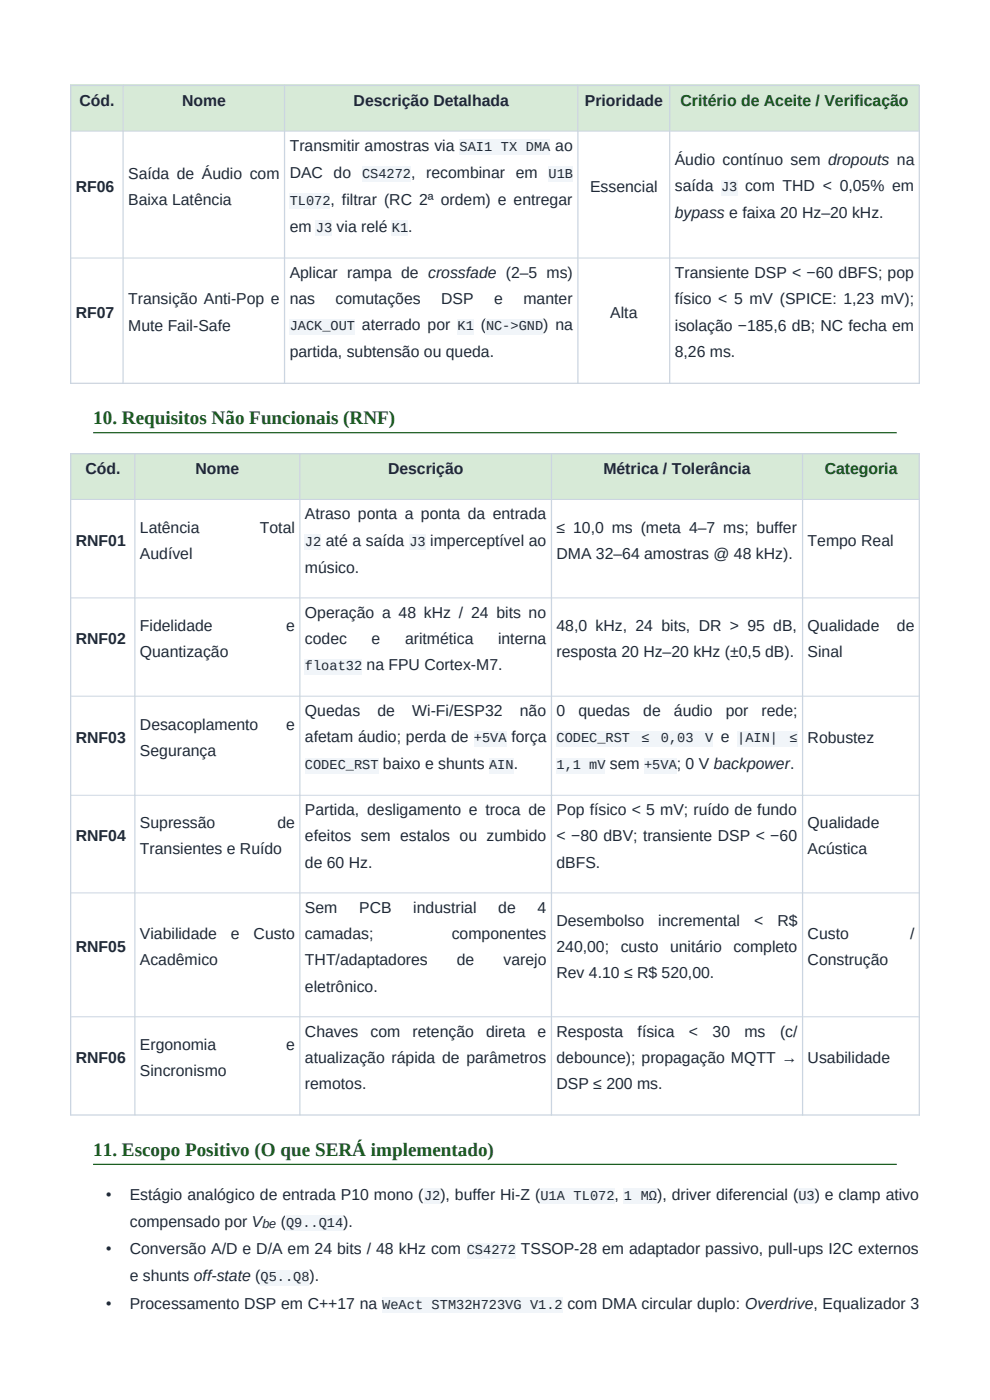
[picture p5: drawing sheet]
<svg xmlns="http://www.w3.org/2000/svg" width="210mm" height="297mm" viewBox="0 0 210 297" stroke-linecap="round" stroke-linejoin="round" font-family="sans-serif">
<defs><g id="words">
<g font-size="4.1" fill="#1b5e20">
<text x="19.8" y="90">10. Requisitos Não Funcionais (RNF)</text>
<text x="19.8" y="245.2">11. Escopo Positivo (O que SERÁ implementado)</text>
</g>
<g font-size="3.4" fill="#1f2937">
<text x="16.9" y="22.5">Cód.</text>
<text x="38.6" y="22.5">Nome</text>
<text x="75" y="22.5">Descrição Detalhada</text>
<text x="124.1" y="22.5">Prioridade</text>
<text x="61.5" y="32">Transmitir amostras via</text>
<text x="117.8" y="32">ao</text>
<text x="143.2" y="35">Áudio contínuo sem dropouts na</text>
<text x="16.1" y="40.7">RF06</text>
<text x="27.2" y="37.9">Saída de Áudio com</text>
<text x="61.5" y="37.7">DAC do</text>
<text x="87.2" y="37.7">, recombinar em</text>
<text x="125.2" y="40.7">Essencial</text>
<text x="143.2" y="40.6">saída</text>
<text x="158.1" y="40.6">com THD &lt; 0,05% em</text>
<text x="27.2" y="43.5">Baixa Latência</text>
<text x="70.1" y="43.5">, filtrar (RC 2ª ordem) e entregar</text>
<text x="143.2" y="46.3">bypass e faixa 20 Hz–20 kHz.</text>
<text x="61.5" y="49.2">em</text>
<text x="71.4" y="49.2">via relé</text>
<text x="86.6" y="49.2">.</text>
<text x="61.5" y="58.9">Aplicar rampa de crossfade (2–5 ms)</text>
<text x="143.2" y="59">Transiente DSP &lt; −60 dBFS; pop</text>
<text x="27.2" y="64.6">Transição Anti-Pop e</text>
<text x="61.5" y="64.5">nas</text>
<text x="71.2" y="64.5">comutações</text>
<text x="93.6" y="64.5">DSP</text>
<text x="104.8" y="64.5">e</text>
<text x="111" y="64.5">manter</text>
<text x="143.2" y="64.6">físico &lt; 5 mV (SPICE: 1,23 mV);</text>
<text x="16.1" y="67.4">RF07</text>
<text x="27.2" y="70.2">Mute Fail-Safe</text>
<text x="76.8" y="70.1">aterrado por</text>
<text x="102" y="70.1">(</text>
<text x="115.2" y="70.1">) na</text>
<text x="129.5" y="67.4">Alta</text>
<text x="143.2" y="70.2">isolação −185,6 dB; NC fecha em</text>
<text x="61.5" y="75.8">partida, subtensão ou queda.</text>
<text x="143.2" y="75.7">8,26 ms.</text>
<text x="18.1" y="100.6">Cód.</text>
<text x="41.5" y="100.6">Nome</text>
<text x="82.3" y="100.6">Descrição</text>
<text x="128" y="100.6">Métrica / Tolerância</text>
<text x="29.7" y="113">Latência</text>
<text x="55.1" y="113">Total</text>
<text x="64.7" y="110.2">Atraso ponta a ponta da entrada</text>
<text x="118.1" y="113">≤ 10,0 ms (meta 4–7 ms; buffer</text>
<text x="16.1" y="115.8">RNF01</text>
<text x="29.7" y="118.6">Audível</text>
<text x="69.1" y="115.7">até a saída</text>
<text x="91.3" y="115.7">imperceptível ao</text>
<text x="118.1" y="118.6">DMA 32–64 amostras @ 48 kHz).</text>
<text x="171.3" y="115.8">Tempo Real</text>
<text x="64.7" y="121.5">músico.</text>
<text x="64.7" y="131">Operação a 48 kHz / 24 bits no</text>
<text x="16.1" y="136.7">RNF02</text>
<text x="29.7" y="133.9">Fidelidade</text>
<text x="60.7" y="133.9">e</text>
<text x="64.7" y="136.6">codec</text>
<text x="78.8" y="136.6">e</text>
<text x="85.9" y="136.6">aritmética</text>
<text x="105.6" y="136.6">interna</text>
<text x="118.1" y="133.9">48,0 kHz, 24 bits, DR &gt; 95 dB,</text>
<text x="171.3" y="133.9">Qualidade</text>
<text x="190.3" y="133.9">de</text>
<text x="29.7" y="139.5">Quantização</text>
<text x="77.8" y="142.2">na FPU Cortex-M7.</text>
<text x="118.1" y="139.5">resposta 20 Hz–20 kHz (±0,5 dB).</text>
<text x="171.3" y="139.5">Sinal</text>
<text x="29.7" y="154.8">Desacoplamento</text>
<text x="60.7" y="154.8">e</text>
<text x="64.7" y="151.9">Quedas</text>
<text x="80.1" y="151.9">de</text>
<text x="87.5" y="151.9">Wi-Fi/ESP32</text>
<text x="110.3" y="151.9">não</text>
<text x="118.1" y="151.9">0</text>
<text x="122.7" y="151.9">quedas</text>
<text x="136.5" y="151.9">de</text>
<text x="143" y="151.9">áudio</text>
<text x="153.9" y="151.9">por</text>
<text x="161.6" y="151.9">rede;</text>
<text x="16.1" y="157.6">RNF03</text>
<text x="29.7" y="160.4">Segurança</text>
<text x="64.7" y="157.5">afetam áudio; perda de</text>
<text x="108.5" y="157.5">força</text>
<text x="152.9" y="157.5">e</text>
<text x="171.3" y="157.6">Robustez</text>
<text x="81.2" y="163.2">baixo e shunts</text>
<text x="109" y="163.2">.</text>
<text x="129.4" y="163.2">sem</text>
<text x="143.6" y="163.2">; 0 V backpower.</text>
<text x="64.7" y="172.9">Partida, desligamento e troca de</text>
<text x="118.1" y="172.9">Pop físico &lt; 5 mV; ruído de fundo</text>
<text x="16.1" y="178.5">RNF04</text>
<text x="29.7" y="175.7">Supressão</text>
<text x="58.9" y="175.7">de</text>
<text x="64.7" y="178.5">efeitos sem estalos ou zumbido</text>
<text x="118.1" y="178.5">&lt; −80 dBV; transiente DSP &lt; −60</text>
<text x="171.3" y="175.7">Qualidade</text>
<text x="29.7" y="181.3">Transientes e Ruído</text>
<text x="64.7" y="184.1">de 60 Hz.</text>
<text x="118.1" y="184.1">dBFS.</text>
<text x="171.3" y="181.3">Acústica</text>
<text x="64.7" y="193.6">Sem</text>
<text x="76.2" y="193.6">PCB</text>
<text x="87.7" y="193.6">industrial</text>
<text x="105.7" y="193.6">de</text>
<text x="114" y="193.6">4</text>
<text x="118.1" y="196.4">Desembolso</text>
<text x="139.7" y="196.4">incremental</text>
<text x="160" y="196.4">&lt;</text>
<text x="164.9" y="196.4">R$</text>
<text x="16.1" y="202">RNF05</text>
<text x="29.7" y="199.2">Viabilidade</text>
<text x="49" y="199.2">e</text>
<text x="53.8" y="199.2">Custo</text>
<text x="64.7" y="199.2">camadas;</text>
<text x="95.8" y="199.2">componentes</text>
<text x="118.1" y="202">240,00;</text>
<text x="131.7" y="202">custo</text>
<text x="142.1" y="202">unitário</text>
<text x="155.6" y="202">completo</text>
<text x="171.3" y="199.2">Custo</text>
<text x="193.1" y="199.2">/</text>
<text x="29.7" y="204.8">Acadêmico</text>
<text x="64.7" y="204.8">THT/adaptadores</text>
<text x="96.9" y="204.8">de</text>
<text x="106.8" y="204.8">varejo</text>
<text x="118.1" y="207.6">Rev 4.10 ≤ R$ 520,00.</text>
<text x="171.3" y="204.8">Construção</text>
<text x="64.7" y="210.3">eletrônico.</text>
<text x="64.7" y="219.9">Chaves</text>
<text x="78.6" y="219.9">com</text>
<text x="87.5" y="219.9">retenção</text>
<text x="103.1" y="219.9">direta</text>
<text x="114" y="219.9">e</text>
<text x="118.1" y="219.9">Resposta</text>
<text x="135.3" y="219.9">física</text>
<text x="146.1" y="219.9">&lt;</text>
<text x="151.2" y="219.9">30</text>
<text x="157.9" y="219.9">ms</text>
<text x="165.5" y="219.9">(c/</text>
<text x="16.1" y="225.5">RNF06</text>
<text x="29.7" y="222.7">Ergonomia</text>
<text x="60.7" y="222.7">e</text>
<text x="64.7" y="225.5">atualização rápida de parâmetros</text>
<text x="118.1" y="225.5">debounce); propagação MQTT →</text>
<text x="171.3" y="225.5">Usabilidade</text>
<text x="29.7" y="228.3">Sincronismo</text>
<text x="64.7" y="231.1">remotos.</text>
<text x="118.1" y="231.1">DSP ≤ 200 ms.</text>
<text x="22.5" y="254.5">•</text>
<text x="27.5" y="254.5">Estágio analógico de entrada P10 mono (</text>
<text x="93.4" y="254.5">), buffer Hi-Z (</text>
<text x="130.4" y="254.5">,</text>
<text x="139.4" y="254.5">), driver diferencial (</text>
<text x="172.8" y="254.5">) e clamp ativo</text>
<text x="27.5" y="260.3">compensado por V</text>
<text x="59.5" y="260.3">(</text>
<text x="72.8" y="260.3">).</text>
<text x="22.5" y="266.1">•</text>
<text x="27.5" y="266.1">Conversão A/D e D/A em 24 bits / 48 kHz com</text>
<text x="110.5" y="266.1">TSSOP-28 em adaptador passivo, pull-ups I2C externos</text>
<text x="27.5" y="271.9">e shunts off-state (</text>
<text x="65.7" y="271.9">).</text>
<text x="22.5" y="277.7">•</text>
<text x="27.5" y="277.7">Processamento DSP em C++17 na</text>
<text x="120.4" y="277.7">com DMA circular duplo: Overdrive, Equalizador 3</text>
</g>
<g font-size="3.4" fill="#144418">
<text x="144.4" y="22.5">Critério de Aceite / Verificação</text>
<text x="174.9" y="100.6">Categoria</text>
</g>
<g font-size="2.9" fill="#1f2937">
<text x="97.5" y="32">SAI1 TX DMA</text>
<text x="76.8" y="37.7">CS4272</text>
<text x="116.4" y="37.7">U1B</text>
<text x="153" y="40.6">J3</text>
<text x="61.5" y="43.5">TL072</text>
<text x="67" y="49.2">J3</text>
<text x="83.1" y="49.2">K1</text>
<text x="61.5" y="70.1">JACK_OUT</text>
<text x="97.1" y="70.1">K1</text>
<text x="103.1" y="70.1">NC-&gt;GND</text>
<text x="64.7" y="115.7">J2</text>
<text x="86.9" y="115.7">J3</text>
<text x="64.7" y="142.2">float32</text>
<text x="100.5" y="157.5">+5VA</text>
<text x="118.1" y="157.5">CODEC_RST</text>
<text x="136.1" y="157.5">≤</text>
<text x="140.2" y="157.5">0,03</text>
<text x="149.6" y="157.5">V</text>
<text x="156.4" y="157.5">|AIN|</text>
<text x="167.5" y="157.5">≤</text>
<text x="64.7" y="163.2">CODEC_RST</text>
<text x="103.8" y="163.2">AIN</text>
<text x="118.1" y="163.2">1,1 mV</text>
<text x="136.6" y="163.2">+5VA</text>
<text x="90" y="254.5">J2</text>
<text x="114.6" y="254.5">U1A TL072</text>
<text x="132.3" y="254.5">1 MΩ</text>
<text x="169.4" y="254.5">U3</text>
<text x="60.7" y="260.3">Q9..Q14</text>
<text x="99" y="266.1">CS4272</text>
<text x="55.3" y="271.9">Q5..Q8</text>
<text x="81.1" y="277.7">WeAct STM32H723VG V1.2</text>
</g>
<text font-size="2.7" fill="#1f2937" x="55.7" y="260.6">be</text>
</g></defs>
<g fill="#d7ead7">
<path d="M15 18h180v9.8h-180z" fill-rule="evenodd"/>
<path d="M26.1 18h34.2v9.8h-34.2z" fill-rule="evenodd"/>
<path d="M60.4 18h62.2v9.8h-62.2z" fill-rule="evenodd"/>
<path d="M122.6 18h19.4v9.8h-19.4z" fill-rule="evenodd"/>
<path d="M142.1 18h52.9v9.8h-52.9z" fill-rule="evenodd"/>
<path d="M15 96.1h180v9.8h-180z" fill-rule="evenodd"/>
<path d="M28.6 96.1h35v9.8h-35z" fill-rule="evenodd"/>
<path d="M63.6 96.1h53.4v9.8h-53.4z" fill-rule="evenodd"/>
<path d="M117 96.1h53.2v9.8h-53.2z" fill-rule="evenodd"/>
<path d="M170.3 96.1h24.7v9.8h-24.7z" fill-rule="evenodd"/>
</g>
<g fill="#f1f5f9">
<path d="M97.5 29.6h19.3v3.3h-19.3z" fill-rule="evenodd"/>
<path d="M76.8 35.3h10.4v3.3h-10.4z" fill-rule="evenodd"/>
<path d="M116.3 35.3h5.2v3.3h-5.2z" fill-rule="evenodd"/>
<path d="M61.4 41.1h8.7v3.2h-8.7z" fill-rule="evenodd"/>
<path d="M67 46.8h3.4v3.3h-3.4z" fill-rule="evenodd"/>
<path d="M83.1 46.8h3.5v3.3h-3.5z" fill-rule="evenodd"/>
<path d="M153 38.2h3.4v3.3h-3.4z" fill-rule="evenodd"/>
<path d="M61.4 67.7h13.9v3.2h-13.9z" fill-rule="evenodd"/>
<path d="M97 67.7h3.5v3.2h-3.5z" fill-rule="evenodd"/>
<path d="M103.1 67.7h12.1v3.2h-12.1z" fill-rule="evenodd"/>
</g>
<path d="M14.9 18.1h180.3M15 18v63.4M26.1 18v63.4M60.4 18v63.4M122.6 18v63.4M142.1 18v63.4M195 18v63.4M14.9 81.3h180.3" fill="none" stroke="#cbd5e1" stroke-width=".26"/>
<path d="M14.9 27.8h180.3M14.9 54.7h180.3" fill="none" stroke="#cbd5e1" stroke-width=".21"/>
<g fill="#f1f5f9">
<path d="M64.7 113.3h3.4v3.3h-3.4z" fill-rule="evenodd"/>
<path d="M86.8 113.3h3.5v3.3h-3.5z" fill-rule="evenodd"/>
<path d="M64.7 139.8h12.1v3.2h-12.1z" fill-rule="evenodd"/>
<path d="M100.5 155h6.9v3.3h-6.9z" fill-rule="evenodd"/>
<path d="M64.7 160.8h15.6v3.3h-15.6z" fill-rule="evenodd"/>
<path d="M103.8 160.8h5.1v3.3h-5.1z" fill-rule="evenodd"/>
<path d="M118 155h33.3v3.3h-33.3z" fill-rule="evenodd"/>
<path d="M156.4 155h12.8v3.3h-12.8z" fill-rule="evenodd"/>
<path d="M118 160.8h10.4v3.3h-10.4z" fill-rule="evenodd"/>
<path d="M136.6 160.8h6.9v3.3h-6.9z" fill-rule="evenodd"/>
</g>
<path d="M14.9 96.3h180.3M15 96.1v140.6M28.6 96.1v140.6M63.6 96.1v140.6M117 96.1v140.6M170.3 96.1v140.6M195 96.1v140.6M14.9 236.5h180.3" fill="none" stroke="#cbd5e1" stroke-width=".26"/>
<path d="M14.9 106h180.3M14.9 126.8h180.3M14.9 147.7h180.3M14.9 168.7h180.3M14.9 189.4h180.3M14.9 215.7h180.3" fill="none" stroke="#cbd5e1" stroke-width=".21"/>
<g fill="#f1f5f9">
<path d="M89.9 252.1h3.5v3.3h-3.5z" fill-rule="evenodd"/>
<path d="M114.6 252.1h15.7v3.3h-15.7z" fill-rule="evenodd"/>
<path d="M132.3 252.1h7.1v3.3h-7.1z" fill-rule="evenodd"/>
<path d="M169.3 252.1h3.5v3.3h-3.5z" fill-rule="evenodd"/>
<path d="M60.6 257.9h12.2v3.3h-12.2z" fill-rule="evenodd"/>
<path d="M99 263.7h10.4v3.3h-10.4z" fill-rule="evenodd"/>
<path d="M55.2 269.5h10.4v3.2h-10.4z" fill-rule="evenodd"/>
<path d="M81.1 275.2h38.3v3.3h-38.3z" fill-rule="evenodd"/>
</g>
<path d="M19.8 91.8h170.4M19.8 247h170.4" fill="none" stroke="#1b5e20" stroke-width=".26"/>
<use href="#words"/>
</svg>
